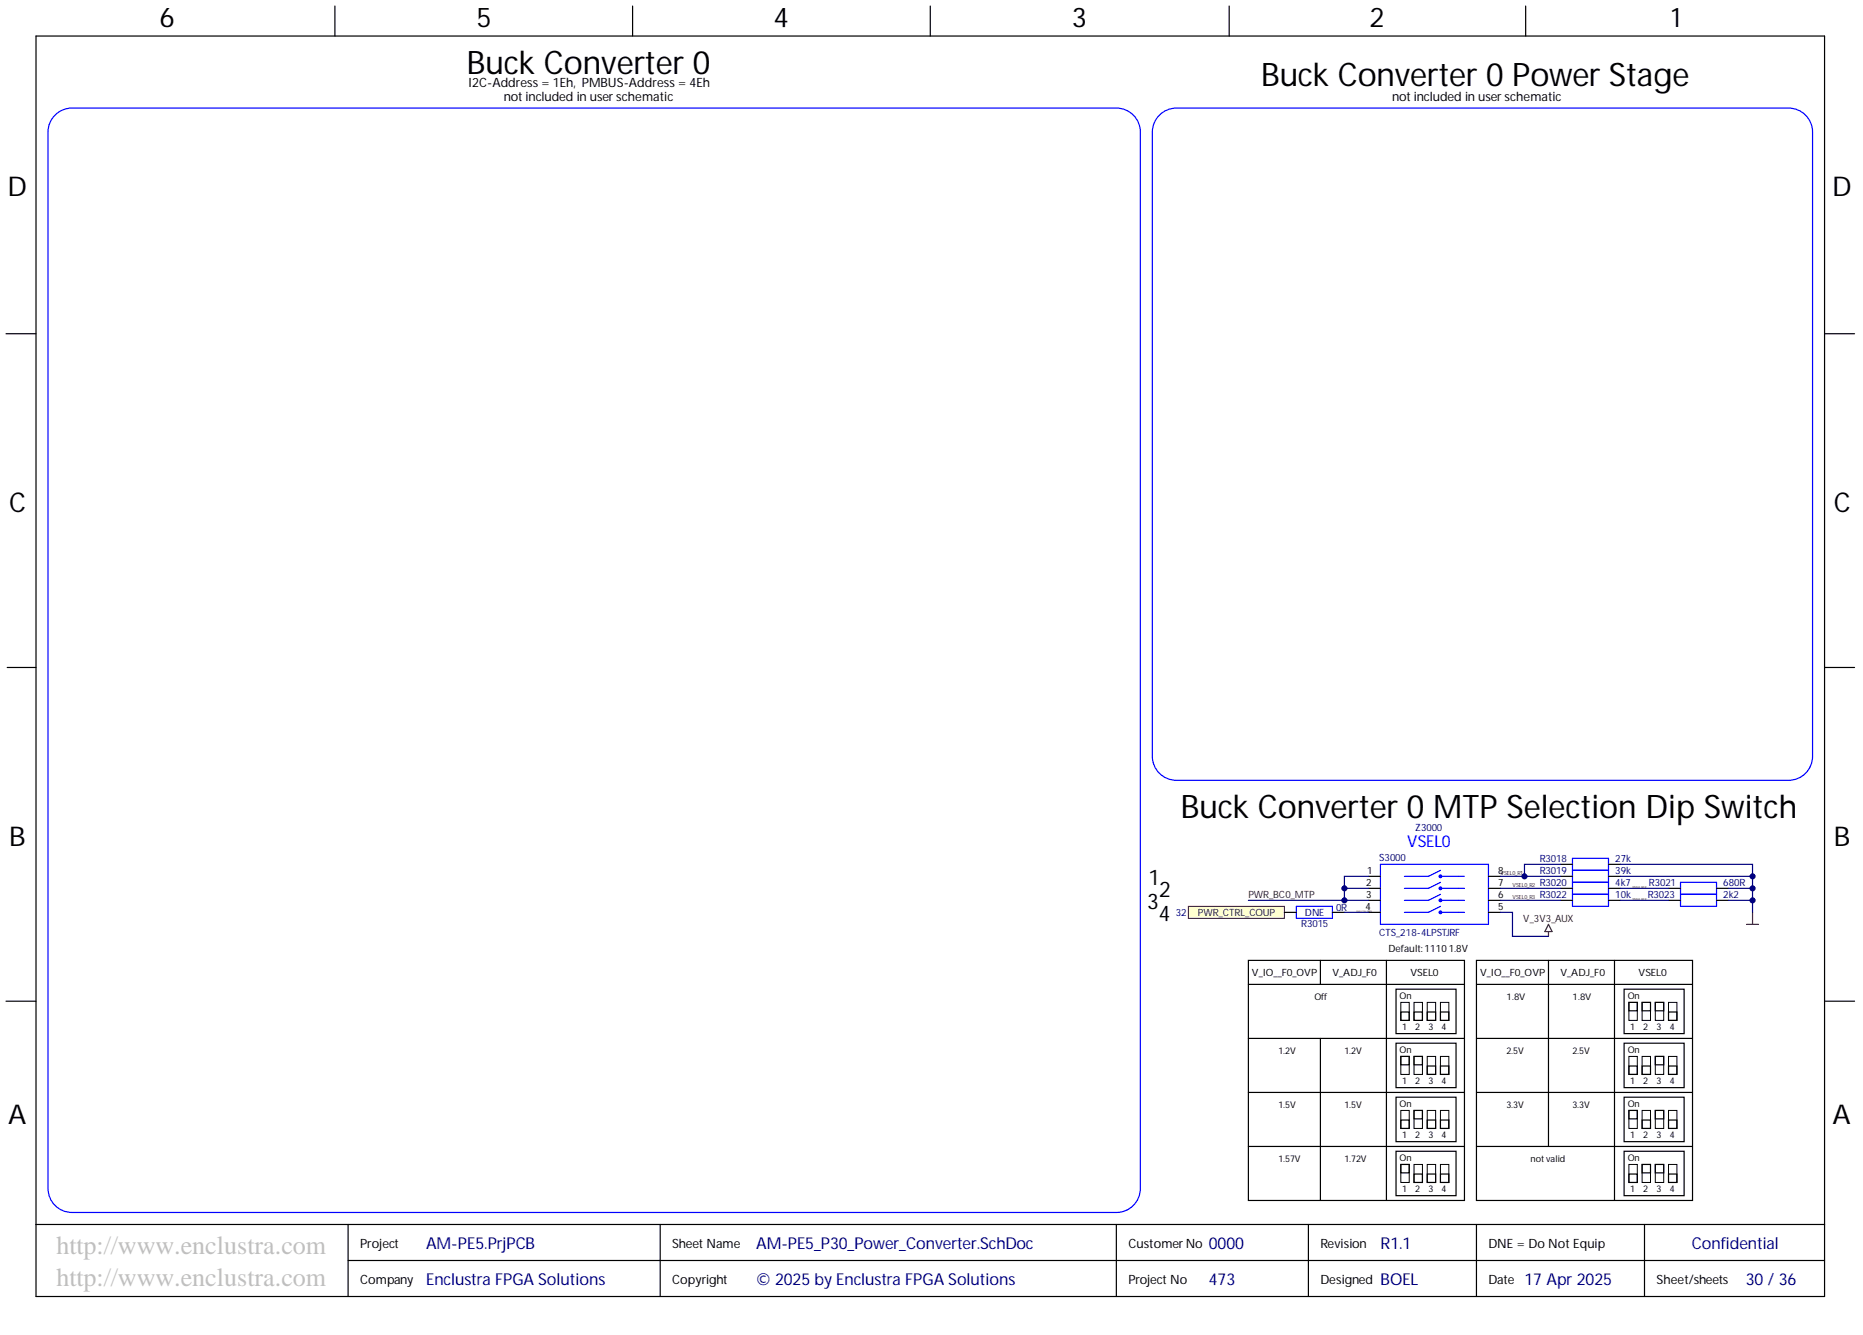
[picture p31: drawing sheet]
<svg xmlns="http://www.w3.org/2000/svg" width="393mm" height="282mm" viewBox="0 0 393 282" stroke-linecap="round" stroke-linejoin="round" font-family="sans-serif">
<defs><g id="words">
<g font-size="6.8">
<text x="98.6" y="15.6">Buck Converter 0</text>
<text x="266.3" y="18.1">Buck Converter 0 Power Stage</text>
<text x="249.3" y="172.7">Buck Converter 0 MTP Selection Dip Switch</text>
</g>
<g font-size="5.7">
<text x="33.7" y="5.7">6</text>
<text x="100.6" y="5.7">5</text>
<text x="163.3" y="5.7">4</text>
<text x="226.3" y="5.7">3</text>
<text x="289.2" y="5.7">2</text>
<text x="352.8" y="5.7">1</text>
<text x="1.6" y="41.4">D</text>
<text x="386.8" y="41.4">D</text>
<text x="1.9" y="108.1">C</text>
<text x="387.2" y="108.1">C</text>
<text x="1.9" y="178.5">B</text>
<text x="387.2" y="178.5">B</text>
<text x="1.7" y="237.3">A</text>
<text x="386.9" y="237.3">A</text>
</g>
<g font-size="5.5" fill="#c0c0c0">
<text x="11.9" y="264.7">http://www.enclustra.com</text>
<text x="11.9" y="271.5">http://www.enclustra.com</text>
</g>
<g font-size="4.6">
<text x="242.2" y="192">3</text>
<text x="242.5" y="186.9">1</text>
<text x="244.7" y="189.4">2</text>
<text x="244.7" y="194.5">4</text>
</g>
<text font-size="3.5" fill="#00f" x="297.1" y="178.9">VSEL0</text>
<g font-size="3.5" fill="#000080">
<text x="90" y="263.8">AM-PE5.PrjPCB</text>
<text x="159.7" y="263.8">AM-PE5_P30_Power_Converter.SchDoc</text>
<text x="255.2" y="263.8">0000</text>
<text x="357.2" y="263.8">Confidential</text>
<text x="90" y="271.4">Enclustra FPGA Solutions</text>
<text x="159.7" y="271.4">© 2025 by Enclustra FPGA Solutions</text>
<text x="255.2" y="271.4">473</text>
<text x="291.5" y="271.4">BOEL</text>
<text x="321.9" y="271.4">17 Apr 2025</text>
<text x="368.6" y="271.4">30 / 36</text>
</g>
<text font-size="3.5" fill="#00007c" x="291.5" y="263.8">R1.1</text>
<g font-size="2.7">
<text x="98.9" y="18.3">I2C-Address= 1Eh, PMBUS-Address= 4Eh</text>
<text x="106.4" y="21.4">notincluded in userschematic</text>
<text x="293.9" y="21.4">notincluded in userschematic</text>
<text x="76" y="263.4">Project</text>
<text x="141.9" y="263.4">Sheet Name</text>
<text x="238.2" y="263.4">CustomerNo</text>
<text x="278.8" y="263.4">Revision</text>
<text x="314.3" y="263.4">DNE = Do Not Equip</text>
<text x="76" y="271">Company</text>
<text x="141.9" y="271">Copyright</text>
<text x="238.2" y="271">Project No</text>
<text x="278.8" y="271">Designed</text>
<text x="314.3" y="271">Date</text>
<text x="349.7" y="271">Sheet/sheets</text>
</g>
<g font-size="2.1" fill="#000080">
<text x="298.8" y="175.4">Z3000</text>
<text x="291.2" y="181.7">S3000</text>
<text x="325.1" y="182">R3018</text>
<text x="325.1" y="184.5">R3019</text>
<text x="341" y="182">27k</text>
<text x="341" y="184.5">39k</text>
<text x="325.1" y="187.1">R3020</text>
<text x="325.1" y="189.6">R3022</text>
<text x="341" y="187.1">4k7</text>
<text x="341" y="189.6">10k</text>
<text x="347.9" y="189.6">R3023</text>
<text x="348.1" y="187.1">R3021</text>
<text x="363.9" y="187.1">680R</text>
<text x="363.9" y="189.6">2k2</text>
<text x="248.3" y="193.5">32</text>
<text x="274.7" y="195.7">R3015</text>
<text x="275.5" y="193.4">DNE</text>
<text x="282.1" y="192.4">0R</text>
<text x="291.2" y="197.7">CTS_218-4LPSTJRF</text>
</g>
<g font-size="2.1">
<text x="288.7" y="184.5">1</text>
<text x="316.3" y="184.5">8</text>
<text x="288.4" y="187.1">2</text>
<text x="288.4" y="189.6">3</text>
<text x="316.3" y="187.1">7</text>
<text x="316.3" y="189.6">6</text>
<text x="288.3" y="192.1">4</text>
<text x="316.3" y="192.1">5</text>
<text x="293.1" y="201.1">Default:11101.8V</text>
<text x="264.3" y="206.1">V_IO__F0_OVP</text>
<text x="281.3" y="206.1">V_ADJ_F0</text>
<text x="297.8" y="206.1">VSEL0</text>
<text x="312.5" y="206.1">V_IO__F0_OVP</text>
<text x="329.5" y="206.1">V_ADJ_F0</text>
<text x="345.9" y="206.1">VSEL0</text>
</g>
<g font-size="2.1" fill="#800000">
<text x="263.6" y="189.6">PWR_BC0_MTP</text>
<text x="252.9" y="193.5">PWR_CTRL_COUP</text>
<text x="321.6" y="194.7">V_3V3_AUX</text>
</g>
<g font-size="1.9">
<text x="277.5" y="211.1">Off</text>
<text x="295.5" y="210.9">On</text>
<text x="318.1" y="211.1">1.8V</text>
<text x="332" y="211.1">1.8V</text>
<text x="343.7" y="210.9">On</text>
<text x="296" y="217.5">1</text>
<text x="298.8" y="217.5">2</text>
<text x="301.6" y="217.5">3</text>
<text x="304.4" y="217.5">4</text>
<text x="344.2" y="217.5">1</text>
<text x="347" y="217.5">2</text>
<text x="349.7" y="217.5">3</text>
<text x="352.5" y="217.5">4</text>
<text x="269.9" y="222.5">1.2V</text>
<text x="283.9" y="222.5">1.2V</text>
<text x="295.5" y="222.3">On</text>
<text x="318.1" y="222.5">2.5V</text>
<text x="332" y="222.5">2.5V</text>
<text x="343.7" y="222.3">On</text>
<text x="269.9" y="233.9">1.5V</text>
<text x="283.9" y="233.9">1.5V</text>
<text x="295.5" y="233.7">On</text>
<text x="296" y="228.9">1</text>
<text x="298.8" y="228.9">2</text>
<text x="301.6" y="228.9">3</text>
<text x="304.4" y="228.9">4</text>
<text x="318.1" y="233.9">3.3V</text>
<text x="332" y="233.9">3.3V</text>
<text x="343.7" y="233.7">On</text>
<text x="344.2" y="228.9">1</text>
<text x="347" y="228.9">2</text>
<text x="349.7" y="228.9">3</text>
<text x="352.5" y="228.9">4</text>
<text x="269.9" y="245.4">1.57V</text>
<text x="283.9" y="245.4">1.72V</text>
<text x="295.5" y="245.1">On</text>
<text x="296" y="240.3">1</text>
<text x="298.8" y="240.3">2</text>
<text x="301.6" y="240.3">3</text>
<text x="304.4" y="240.3">4</text>
<text x="323.1" y="245.4">notvalid</text>
<text x="343.7" y="245.1">On</text>
<text x="344.2" y="240.3">1</text>
<text x="347" y="240.3">2</text>
<text x="349.7" y="240.3">3</text>
<text x="352.5" y="240.3">4</text>
<text x="296" y="251.7">1</text>
<text x="298.8" y="251.7">2</text>
<text x="301.6" y="251.7">3</text>
<text x="304.4" y="251.7">4</text>
<text x="344.2" y="251.7">1</text>
<text x="347" y="251.7">2</text>
<text x="349.7" y="251.7">3</text>
<text x="352.5" y="251.7">4</text>
</g>
<g font-size="1.2" fill="#800000">
<text x="316.8" y="184.8">VSEL0_R1</text>
<text x="319.3" y="187.3">VSEL0_R2</text>
<text x="319.3" y="189.8">VSEL0_R3</text>
</g>
<g font-size=".6" fill="#800000">
<text x="344.7" y="187.4">VSEL0_R2_R</text>
<text x="344.7" y="189.9">VSEL0_R3_R</text>
</g>
<text font-size=".4" fill="#800000" x="286.4" y="192.6">PWR_CTRL_COUP_R</text>
</g></defs>
<g fill="none" stroke="#000" stroke-width=".25">
<path d="M7.6 7.6h377.6v266.1h-377.6zM70.7 1.3v6.3M133.6 1.3v6.3M196.4 1.3v6.3M259.5 1.3v6.3M322.1 1.3v6.3M1.3 70.5h6.3M385.2 70.5h6.4M1.5 140.9h6.1M385.2 140.9h6.4M288.9 185h2.6M288.9 187.6h2.6"/>
<path d="M288.9 190.1h2.6M288.9 192.6h2.6M314.3 185h2.5M314.3 187.6h2.5M314.3 190.1h2.5M314.3 192.6h2.5M329.5 187.6h2.5M329.5 190.1h2.5M329.5 182.5h2.5M339.6 187.6h2.5M339.6 190.1h2.5M339.6 182.5h2.5"/>
<path d="M1.3 211.4h6.3M385.2 211.4h6.4M7.6 258.5h377.6M73.5 258.5v15.2M139.4 258.5v15.2M235.7 258.5v15.2M276.3 258.5v15.2M311.7 258.5v15.2M347.2 258.5v15.2M73.5 266.1h311.7"/>
</g>
<g fill="none" stroke="#00f" stroke-width=".25">
<path d="M11.9 24a5 5 0 0 1 3.3-1.2h220.5a5.1 5.1 0 0 1 5.1 5.1v223a5.1 5.1 0 0 1-5.1 5.1h-220.5a5.1 5.1 0 0 1-5.1-5.1v-223a5.1 5.1 0 0 1 1.8-3.9zM245.1 24a5 5 0 0 1 3.3-1.2h129.2a5.1 5.1 0 0 1 5.1 5.1v131.8a5.1 5.1 0 0 1-5.1 5.1h-129.2a5.1 5.1 0 0 1-5.1-5.1v-131.8a5.1 5.1 0 0 1 1.8-3.9zM291.5 182.5h22.8v12.7h-22.8zM304.1 183.8l-2.5 1.2h-5.1M304.1 185h5.1M304.1 186.3l-2.5 1.3h-5.1M304.1 187.6h5.1M304.1 188.8l-2.5 1.3h-5.1M304.1 190.1h5.1M304.1 191.4l-2.5 1.2h-5.1M304.1 192.6h5.1M332 181.2h7.6v2.6h-7.6z"/>
<path d="M332 186.3h7.6v5.1h-7.6zM332 188.8h7.6"/>
<circle cx="304.1" cy="185" r=".25"/>
<circle cx="304.1" cy="187.6" r=".25"/>
<circle cx="304.1" cy="192.6" r=".25"/>
<circle cx="304.1" cy="190.1" r=".25"/>
</g>
<path d="M368.8 195.2h2.5M370 192.6v2.6" fill="none" stroke="#800000" stroke-width=".25"/>
<path d="M250.9 191.4h20.3v2.5h-20.3z" fill-rule="evenodd" fill="#ffffd0"/>
<path d="M250.9 191.4h20.3v2.5h-20.3z" fill="none" stroke="#800000" stroke-width=".21"/>
<path d="M326.9 195.2l.8 1.5h-1.5zM326.9 196.7v1" fill="none" stroke="#800000" stroke-width=".25"/>
<path d="M273.7 191.4h7.6v2.5h-7.6zM332 183.8h7.6v2.5h-7.6zM354.8 186.3h7.6v5.1h-7.6zM354.8 188.8h7.6" fill="none" stroke="#00f" stroke-width=".25"/>
<g fill="none" stroke="#000" stroke-width=".25">
<path d="M271.2 192.6h2.5M281.3 192.6h2.6M329.5 185h2.5M339.6 185h2.5M352.3 187.6h2.5M352.3 190.1h2.5M362.4 187.6h2.6M362.4 190.1h2.6M263.6 202.8h45.6v50.7h-45.6zM263.6 207.8h45.6M263.6 219.2h45.6M278.8 202.8v5"/>
<path d="M278.8 219.2v34.3M292.7 202.8v5M294.8 208.9h12.6v9.3h-12.6zM295.8 213.7h1.7v1.7h-1.7zM298.6 213.7h1.7v1.7h-1.7zM301.3 213.7h1.8v1.7h-1.8zM304.1 213.7h1.8v1.7h-1.8zM311.7 202.8h45.7v50.7h-45.7zM311.7 207.8h45.7M311.7 219.2h45.7M326.9 202.8v39.3M340.9 202.8v5"/>
<path d="M342.9 208.9h12.7v9.3h-12.7zM343.9 211.6h1.8v1.8h-1.8zM346.7 211.6h1.8v1.8h-1.8zM349.5 211.6h1.8v1.8h-1.8zM352.3 213.7h1.8v1.7h-1.8zM263.6 230.7h45.6M294.8 220.3h12.6v9.3h-12.6zM294.8 231.7h12.6v9.3h-12.6zM295.8 223.1h1.7v1.7h-1.7zM295.8 236.5h1.7v1.8h-1.7zM298.6 223.1h1.7v1.7h-1.7zM298.6 234.5h1.7v1.7h-1.7z"/>
<path d="M301.3 225.1h1.8v1.8h-1.8zM301.3 236.5h1.8v1.8h-1.8zM304.1 225.1h1.8v1.8h-1.8zM304.1 236.5h1.8v1.8h-1.8zM311.7 230.7h45.7M342.9 220.3h12.7v9.3h-12.7zM342.9 231.7h12.7v9.3h-12.7zM343.9 225.1h1.8v1.8h-1.8zM343.9 234.5h1.8v1.7h-1.8zM346.7 225.1h1.8v1.8h-1.8zM346.7 236.5h1.8v1.8h-1.8zM349.5 223.1h1.8v1.7h-1.8z"/>
<path d="M349.5 234.5h1.8v1.7h-1.8zM352.3 225.1h1.8v1.8h-1.8zM352.3 236.5h1.8v1.8h-1.8zM263.6 242.1h45.6M294.8 243.1h12.6v9.4h-12.6zM295.8 245.9h1.7v1.7h-1.7zM298.6 247.9h1.7v1.8h-1.7zM301.3 247.9h1.8v1.8h-1.8zM304.1 247.9h1.8v1.8h-1.8zM311.7 242.1h45.7M342.9 243.1h12.7v9.4h-12.7zM343.9 247.9h1.8v1.8h-1.8z"/>
<path d="M346.7 245.9h1.8v1.7h-1.8zM349.5 245.9h1.8v1.7h-1.8zM352.3 247.9h1.8v1.8h-1.8z"/>
</g>
<g fill="none" stroke="#000" stroke-width=".21">
<path d="M295.8 211.6h1.7v3.8h-1.7zM298.6 211.6h1.7v3.8h-1.7zM301.3 211.6h1.8v3.8h-1.8zM304.1 211.6h1.8v3.8h-1.8zM343.9 211.6h1.8v3.8h-1.8zM346.7 211.6h1.8v3.8h-1.8zM349.5 211.6h1.8v3.8h-1.8zM352.3 211.6h1.8v3.8h-1.8zM295.8 223.1h1.7v3.8h-1.7zM295.8 234.5h1.7v3.8h-1.7zM298.6 223.1h1.7v3.8h-1.7zM298.6 234.5h1.7v3.8h-1.7z"/>
<path d="M301.3 223.1h1.8v3.8h-1.8zM301.3 234.5h1.8v3.8h-1.8zM304.1 223.1h1.8v3.8h-1.8zM304.1 234.5h1.8v3.8h-1.8zM343.9 223.1h1.8v3.8h-1.8zM343.9 234.5h1.8v3.8h-1.8zM346.7 223.1h1.8v3.8h-1.8zM346.7 234.5h1.8v3.8h-1.8zM349.5 223.1h1.8v3.8h-1.8zM349.5 234.5h1.8v3.8h-1.8zM352.3 223.1h1.8v3.8h-1.8zM352.3 234.5h1.8v3.8h-1.8z"/>
<path d="M295.8 245.9h1.7v3.8h-1.7zM298.6 245.9h1.7v3.8h-1.7zM301.3 245.9h1.8v3.8h-1.8zM304.1 245.9h1.8v3.8h-1.8zM343.9 245.9h1.8v3.8h-1.8zM346.7 245.9h1.8v3.8h-1.8zM349.5 245.9h1.8v3.8h-1.8zM352.3 245.9h1.8v3.8h-1.8z"/>
</g>
<path d="M263.6 190.1h25.3" fill="none" stroke="#000080" stroke-width=".25"/>
<circle cx="283.9" cy="190.1" r=".51" fill="#000080"/>
<circle cx="283.9" cy="190.1" r=".51" fill="none" stroke="#000080" stroke-width=".21"/>
<path d="M288.9 187.6h-5v2.5" fill="none" stroke="#000080" stroke-width=".25"/>
<circle cx="283.9" cy="187.6" r=".51" fill="#000080"/>
<circle cx="283.9" cy="187.6" r=".51" fill="none" stroke="#000080" stroke-width=".21"/>
<circle cx="283.9" cy="190.1" r=".51" fill="#000080"/>
<circle cx="283.9" cy="190.1" r=".51" fill="none" stroke="#000080" stroke-width=".21"/>
<path d="M288.9 185h-5v2.6" fill="none" stroke="#000080" stroke-width=".25"/>
<circle cx="283.9" cy="187.6" r=".51" fill="#000080"/>
<circle cx="283.9" cy="187.6" r=".51" fill="none" stroke="#000080" stroke-width=".21"/>
<path d="M316.8 192.6h2.5v5.1h7.6M316.8 190.1h12.7M316.8 187.6h12.7M329.5 182.5h-7.6v2.5h-5.1" fill="none" stroke="#000080" stroke-width=".25"/>
<circle cx="321.9" cy="185" r=".51" fill="#000080"/>
<circle cx="321.9" cy="185" r=".51" fill="none" stroke="#000080" stroke-width=".21"/>
<path d="M321.9 185h7.6" fill="none" stroke="#000080" stroke-width=".25"/>
<circle cx="321.9" cy="185" r=".51" fill="#000080"/>
<circle cx="321.9" cy="185" r=".51" fill="none" stroke="#000080" stroke-width=".21"/>
<path d="M342.1 190.1h10.2M342.1 187.6h10.2M342.1 185h27.9" fill="none" stroke="#000080" stroke-width=".25"/>
<circle cx="370" cy="185" r=".51" fill="#000080"/>
<circle cx="370" cy="185" r=".51" fill="none" stroke="#000080" stroke-width=".21"/>
<path d="M342.1 182.5h27.9v10.1" fill="none" stroke="#000080" stroke-width=".25"/>
<circle cx="370" cy="185" r=".51" fill="#000080"/>
<circle cx="370" cy="185" r=".51" fill="none" stroke="#000080" stroke-width=".21"/>
<circle cx="370" cy="187.6" r=".51" fill="#000080"/>
<circle cx="370" cy="187.6" r=".51" fill="none" stroke="#000080" stroke-width=".21"/>
<circle cx="370" cy="190.1" r=".51" fill="#000080"/>
<circle cx="370" cy="190.1" r=".51" fill="none" stroke="#000080" stroke-width=".21"/>
<path d="M365 190.1h5" fill="none" stroke="#000080" stroke-width=".25"/>
<circle cx="370" cy="190.1" r=".51" fill="#000080"/>
<circle cx="370" cy="190.1" r=".51" fill="none" stroke="#000080" stroke-width=".21"/>
<path d="M365 187.6h5" fill="none" stroke="#000080" stroke-width=".25"/>
<circle cx="370" cy="187.6" r=".51" fill="#000080"/>
<circle cx="370" cy="187.6" r=".51" fill="none" stroke="#000080" stroke-width=".21"/>
<path d="M283.9 192.6h5" fill="none" stroke="#000080" stroke-width=".25"/>
<path d="M292.7 207.8v45.7M340.9 207.8v45.7" fill="none" stroke="#000" stroke-width=".25"/>
<use href="#words"/>
</svg>
